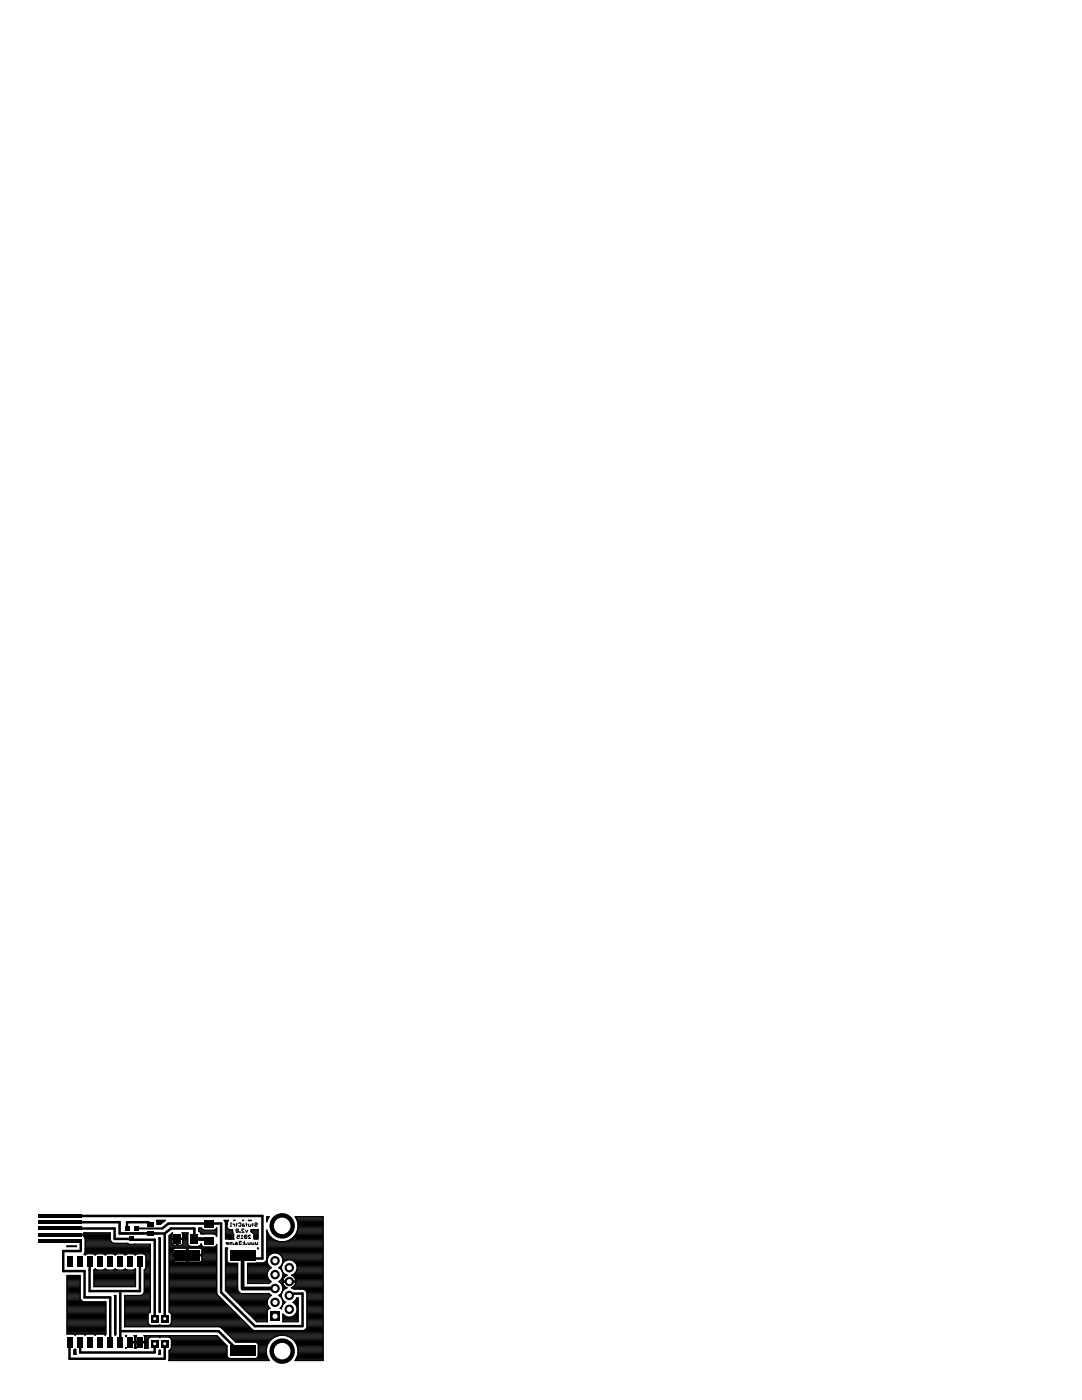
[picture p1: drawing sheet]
<svg xmlns="http://www.w3.org/2000/svg" width="216mm" height="279mm" viewBox="0 0 216 279" stroke-linecap="round" stroke-linejoin="round" font-family="sans-serif">
<g fill="none" stroke="#000" stroke-width=".2">
<path d="M45.6 248.2h-.5l.1-.3 .4 .2-.1 .3h-.3M46 244.7h.2M46.1 248.1v.3M46.1 248.1l.2-.2v.5M46.1 248.1l-.1-.2-.1 .2v.3M46.2 244.1h-.1v.6M46.5 244.3l.3 .2M46.6 248.3l.1 .1zM46.8 244.3v.4M47.1 244.3h.2M47.1 245.4l.1 .5 .4-.1M47.1 245.4l.3-.1 .2 .5"/>
<path d="M47.1 245.4l.5 .4M47.2 244.2l-.1 .5M47.3 246.5h.4v.3l-.2-.1-.2 .1 .1 .4 .3-.1M47.3 247.9l-.3 .2v.3h.3l.1-.1-.1-.1h-.3M47.6 244.2l.1-.1 .4 .1v.4l-.2 .1-.3-.1M47.8 245.8l.1 .1zM47.9 248.1l-.2 .1 .2 .2 .3-.1M47.9 248.1h.1M48.1 247.2h.4M48.2 247.8l-.3-.1-.2 .1 .2 .3M48.5 247.9l.3 .3-.3 .2M48.5 246.7l-.2-.2v.7"/>
<path d="M48.7 245.4l-.1-.1-.4 .1 .5 .5h-.5M48.7 244.3l-.3 .1v.3h.3l.1-.1-.1-.1h-.3M48.8 246.6l.4 .5M48.8 246.6l.1 .6 .3-.1M48.8 246.6l.1-.1 .3 .1v.5M48.8 247.7v.7M49 245.5l.2 .4 .2-.4M49.1 248.3l.1 .1zM49.1 244.4h.2M49.1 244.1l.1 .6M49.5 247.9l.1 .5 .3-.1v-.4M49.6 244.3v.4h.3l.2-.4"/>
<path d="M50 246.6l-.1-.1-.3 .1 .4 .6h-.4M50.2 247.9l.1 .5 .4-.1v-.4M50.3 244.3h.3M50.4 244.2l-.1 .5M50.9 244.2l.1-.1 .3 .1-.1 .2-.3 .1 .1 .2 .3-.1M51 247.9l.1 .5 .3-.1v-.4"/>
</g>
<g fill="#000">
<path d="M7.6 247.3h8.8v.7h-8.8zM7.6 246h8.8v.8h-8.8zM7.6 244.8h8.8v.7h-8.8zM7.6 243.5h8.8v.8h-8.8zM7.6 242.3h8.8v.7h-8.8zM13.5 250.8h1v2h-1zM15.5 250.8h1v2h-1zM17.5 250.8h1v2h-1zM19.5 250.8h1v2h-1zM21.5 250.8h1v2h-1zM23.5 250.8h1v2h-1zM24.9 244.7h.8v.9h-.8z"/>
<path d="M25.5 250.8h1v2h-1zM25.9 246.8h.8v.9h-.8zM26.8 244.7h.8v.9h-.8zM27.5 250.8h1v2h-1zM29.5 245.7h1.2v.8h-1.2zM29.5 243.9h1.2v.8h-1.2zM34.7 246.3h1.4v1.8h-1.4zM34.9 249.5h5v2h-5zM38.1 246.3h1.4v1.8h-1.4zM40.8 246.9h1.8v1.4h-1.8zM40.8 243.5h1.8v1.4h-1.8zM45.9 249.5h5v2h-5z"/>
<path d="M13.5 266.8h1v2h-1zM15.5 266.8h1v2h-1zM17.5 266.8h1v2h-1zM19.5 266.8h1v2h-1zM21.5 266.8h1v2h-1zM23.5 266.8h1v2h-1zM25.5 266.8h1v2h-1zM27.5 266.8h1v2h-1zM30.2 267.5h1.4v1.4h-1.4zM30.2 262.5h1.4v1.4h-1.4zM32.2 262.5h1.4v1.4h-1.4zM32.2 267.5h1.4v1.4h-1.4z"/>
<path d="M45.9 268.5h5v2h-5zM53.9 261.7h1.9v1.9h-1.9z"/>
<circle cx="54.9" cy="259.9" r=".94"/>
<circle cx="54.9" cy="254.4" r=".94"/>
<circle cx="54.9" cy="251.6" r=".94"/>
<circle cx="54.9" cy="257.1" r=".94"/>
<circle cx="56.3" cy="244.6" r="2.54"/>
<circle cx="57.7" cy="253" r=".94"/>
<circle cx="57.7" cy="255.8" r=".94"/>
<circle cx="57.7" cy="258.5" r=".94"/>
<circle cx="56.3" cy="269.6" r="2.54"/>
<circle cx="57.7" cy="261.3" r=".94"/>
</g>
<g fill="none" stroke="#000" stroke-width=".5">
<path d="M11.2 243.9h12.7v2.3h9M12 245.2h10.9v2.1l8 .1v15.8M12 247.7h4.1v2h-3.5v4h4.3v5.2h5.1v8.9M12 242.7h40.4v8.5h-4M18 251.8l-.1 5.9h10l.1-5.9M24 257.7v10.1M27.2 245.2h.1M30.1 244.3h-.5v-.4h-4.3v1.3M30.1 246.1l.1 .1M32.4 245.2l1.2-1h10.5v13.7l6.8 6.8h9.5v-6.5h-2.7M32.9 246.2l1.2-1h4.7v2M32.9 246.2v17"/>
<path d="M14 267.8h-.1v3.4h19v-3M16 267.8v2.1h14.9v-1.7M24 265.7h19.6l4 3.8"/>
</g>
<path d="M27.3 245.2h5.1M30.1 246.1l-6.2 .1M30.2 246.2h1.4M27 267.8h.1" fill="none" stroke="#000" stroke-width=".41"/>
<path d="M38.8 247.2l2.8 .1 .1 .3M48.4 250.5v6.6h6.5M57.7 258.2v.3" fill="none" stroke="#000" stroke-width=".75"/>
<g fill="none" stroke="#000" stroke-width=".25">
<path d="M13.4 248.7h1.8v.1h-1.8zM13.4 254.5h2.6v4.6l.4 .6 .3 .1h4.4v6.5l-.1 .2-.4-.3h-1.2l-.4 .3-.4-.3h-1.2l-.4 .3-.4-.3h-1.2l-.4 .3-.4-.3h-1.2zM13.4 259.1h2.6M13.4 259.9h7.7M13.4 259.7h3.1M13.4 259.5h2.8M13.4 259.3h2.7M13.4 258.9h2.6M13.4 258.6h2.6M13.4 258.4h2.6M13.4 258.2h2.6M13.4 258h2.6"/>
<path d="M13.4 257.8h2.6M13.4 257.6h2.6M13.4 257.3h2.6M13.4 257.1h2.6M13.4 256.9h2.6M13.4 256.7h2.6M13.4 256.5h2.6M13.4 256.3h2.6M13.4 256h2.6M13.4 255.8h2.6M13.4 255.6h2.6M13.4 255.4h2.6"/>
<path d="M13.4 255.2h2.6M13.4 255h2.6M13.4 254.7h2.6M13.4 248.7h1.8M16.8 246v.4h-3.4v.1h3.4v.3M16.8 246.8l.2 .4M16.8 246.8h5.2M16.8 246.5h5.2M16.8 246.3h5.2M16.8 246.1h5.2M16.8 246h5.2v1.4M16.8 246h.1"/>
<path d="M16.8 250.2h13.2M16.9 247h5.1M16.9 250h13.1M17 250.4h.1M17 248.3h8.6M17 247.2v2.6l-.2 .5 .2 .2 .4-.3M17 247.8h5.2M17 248.9h13M17 249.1h13M17 249.8h13M17 249.6h13M17 249.4h13"/>
<path d="M17 248.7h13M17 248.5h13M17 248.1h5.5M17 247.6h5.1M17 247.4h5M17 247.2h5M18.6 250.2l.4 .3 .4-.3M18.7 256.7h8.3M18.7 256.5h8.3M18.7 256.3h8.3M18.7 256h8.3M18.7 255.8h8.3"/>
<path d="M18.7 255.6h8.3M18.7 255.4h8.3M18.7 255.2h8.3M18.7 255h8.3M18.7 254.7h8.3M18.7 254.5h8.3M18.7 254.3h8.3M18.7 254.1h8.3M18.7 253.9h8.3M18.7 253.7h8.3M18.7 253.5h8.3M19 250.4h.1"/>
<path d="M19 253.2h.1M19 253.2l.4 .3M19 253.2l-.3 .3M20.6 250.2l.4 .3 .4-.3M21 250.4h.1M21 253.2h.1M21 253.2l.4 .3M21 253.2l-.4 .3M22 247.4l.4 .6 .3 .1h2.7l.4 .2h4.2v13.5l-.4 .3M22.6 250.2l.4 .3 .4-.3M22.8 258.5h.3v7.8l-.1 .2-.1-.2zM22.8 258.6h.3"/>
<path d="M22.9 259.1h.2M22.9 259.9h.2M22.9 259.7h.2M22.9 259.5h.2M22.9 259.3h.2M22.9 258.9h.2M23 250.4h.1M23 253.2h.1M23 253.2l.4 .3M23 253.2l-.4 .3M24.6 250.2l.4 .3 .4-.3M24.9 259.1h5.1"/>
<path d="M24.9 259.9h5.1M24.9 259.7h5.1M24.9 259.5h5.1M24.9 259.3h5.1M24.9 258.9h5.1M24.9 258.6h5.1M25 250.4h.1M25 253.2h.1M25 253.2l.4 .3M25 253.2l-.4 .3M26.6 250.2l.4 .3 .4-.3M27 250.4h.1"/>
<path d="M27 253.2h.1M27 253.2v3.6h-8.3v-3.3M27 253.2l-.4 .3M28.4 258.4h1.6M28.6 258.2h1.4M28.6 250.2l.5 .5v2.3l-.3 .4v4.4l-.1 .4-.6 .3h-3.2v6.3h18.9l.3 .1 3 3h3.9l.4 .2M28.7 258h1.3M28.8 253.5h1.2M28.8 257.8h1.2M28.8 257.6h1.2M28.8 257.3h1.2M28.8 257.1h1.2"/>
<path d="M28.8 256.9h1.2M28.8 256.7h1.2M28.8 256.5h1.2M28.8 256.3h1.2M28.8 256h1.2M28.8 255.8h1.2M28.8 255.6h1.2M28.8 255.4h1.2M28.8 255.2h1.2M28.8 255h1.2M28.8 254.7h1.2M28.8 254.5h1.2"/>
<path d="M28.8 254.3h1.2M28.8 254.1h1.2M28.8 253.9h1.2M28.8 253.7h1.2M29 250.4h1M29 253.2h1M29.1 250.6h.9M29.1 253h.9M29.1 252.8h.9M29.1 252.6h.9M29.1 252.4h.9M29.1 252.2h.9"/>
<path d="M29.1 251.9h.9M29.1 251.7h.9M29.1 251.5h.9M29.1 251.3h.9M29.1 251.1h.9M29.1 250.9h.9M31.2 243.5h1.8l-1 .8h-.7zM31.3 243.7h1.5M31.3 244.2h.9M31.3 244h1.2M31.7 247h.3v14.8l-.1 .1-.2-.1zM31.7 247.2h.3"/>
<path d="M31.7 253.5h.3M31.7 248.3h.3M31.7 250.2h.3M31.7 247.8h.3M31.7 250h.3M31.7 248.9h.3M31.7 249.1h.3M31.7 259.1h.3M31.7 259.9h.3M31.7 259.7h.3M31.7 259.5h.3M31.7 259.3h.3"/>
<path d="M31.7 258.9h.3M31.7 258.6h.3M31.7 258.4h.3M31.7 258.2h.3M31.7 258h.3M31.7 257.8h.3M31.7 257.6h.3M31.7 257.3h.3M31.7 257.1h.3M31.7 256.9h.3M31.7 256.7h.3M31.7 256.5h.3"/>
<path d="M31.7 256.3h.3M31.7 256h.3M31.7 255.8h.3M31.7 255.6h.3M31.7 255.4h.3M31.7 255.2h.3M31.7 255h.3M31.7 254.7h.3M31.7 254.5h.3M31.7 254.3h.3M31.7 254.1h.3M31.7 253.9h.3"/>
<path d="M31.7 253.7h.3M31.7 253.2h.3M31.7 253h.3M31.7 252.8h.3M31.7 252.6h.3M31.7 252.4h.3M31.7 252.2h.3M31.7 251.9h.3M31.7 251.7h.3M31.7 251.5h.3M31.7 251.3h.3M31.7 251.1h.3"/>
<path d="M31.7 250.9h.3M31.7 250.6h.3M31.7 250.4h.3M31.7 249.8h.3M31.7 249.6h.3M31.7 249.4h.3M31.7 248.7h.3M31.7 248.5h.3M31.7 248.1h.3M31.7 247.6h.3M31.7 247.4h.3M33.7 253.5h9.5"/>
<path d="M33.7 248.3h.6M33.7 250.2h.8M33.7 247.8h.6M33.7 250h.8M33.7 248.9h9.5M33.7 249.1h1.1M33.7 259.1h10.3M33.7 259.9h11.2M33.7 259.7h11M33.7 259.5h10.8M33.7 259.3h10.5M33.7 258.9h10.1"/>
<path d="M33.7 258.6h9.9M33.7 258.4h9.7M33.7 258.2h9.6M33.7 258h9.5M33.7 257.8h9.5M33.7 257.6h9.5M33.7 257.3h9.5M33.7 257.1h9.5M33.7 256.9h9.5M33.7 256.7h9.5M33.7 256.5h9.5M33.7 256.3h9.5"/>
<path d="M33.7 256h9.5M33.7 255.8h9.5M33.7 255.6h9.5M33.7 255.4h9.5M33.7 255.2h9.5M33.7 255h9.5M33.7 254.7h9.5M33.7 254.5h9.5M33.7 254.3h9.5M33.7 254.1h9.5M33.7 253.9h9.5M33.7 253.7h9.5"/>
<path d="M33.7 253.2h9.5M33.7 253h9.5M33.7 252.8h9.5M33.7 252.6h9.5M33.7 252.4h9.5M33.7 252.2h9.5M33.7 251.9h9.5M33.7 251.7h.9M33.7 251.5h.8M33.7 251.3h.8M33.7 251.1h.8M33.7 250.9h.8"/>
<path d="M33.7 250.6h.8M33.7 250.4h3.6M33.7 249.8h.8M33.7 249.6h.8M33.7 249.4h.9M33.7 248.7h4.1M33.7 248.5h.8M33.7 248.1h.6M33.7 247.6h.6M33.7 247.4h.6M33.7 247.2h1.6M33.7 247h.6"/>
<path d="M33.7 246.8h.6M33.8 246.5h.5M34.1 246.3h.2M34.3 248.3v-.9h2.2l-.1 .9M34.3 246.1h.1M34.4 246h.1M34.4 246l-.7 .6v15.2l.4 .3M34.4 246l-.1 1.1h1v1.4h-.7l-.3-.2M34.6 249.3l-.1 1.1h5.8v-1.1M34.6 251.7l-.1-1.1h5.8l-.1 1.1M34.8 249.1l-.2 .2M34.8 249.1h5.3"/>
<path d="M35.3 248.3h.2M35.3 247.8h.2M35.3 248.5h.2M35.3 248.1h.2M35.3 247.6h.2M35.3 247.4h.2M35.5 247.2h2M36.2 248.5h1.4M36.4 246.1h1.1M36.4 248.3l-.2 .2M36.4 248.3h1.1M36.5 247.8h1"/>
<path d="M36.5 248.1h1M36.5 247.6h1M36.5 247.4h1M36.5 247h1M36.5 246.8h1M36.5 246.5h1M36.5 246.3h1M37.3 250.2h.2M37.3 250h.2M37.3 249.1v2.8h-2.4l-.3-.2M37.3 251.7h.2M37.3 251.5h.2"/>
<path d="M37.3 251.3h.2M37.3 251.1h.2M37.3 250.9h.2M37.3 250.6h.2M37.3 249.8h.2M37.3 249.6h.2M37.3 249.4h.2M37.5 248.3v-2.3h-1.2l.2 1.1h-1v1.4h.7M37.5 248.3l.1 .2M37.5 249.1v2.8h2.5l.2-.2M37.5 250.4h5.7M37.6 248.5l.4 .3h1.6l.4-.3"/>
<path d="M39.7 245.7h3.5M39.7 245.5h.9M39.7 245.2h.6M39.7 248.7h.7M39.9 245.9h3.3M40 248.5h.2M40 248.5l.2-.2a.61 .61 0 0 0 .5 .6M40 249.1h3.2M40.1 249.1l.2 .2M40.1 246.1h3.1M40.2 251.7h3M40.3 249.4h2.9"/>
<path d="M40.3 245.2l-.1-.1h-.5v.6l.3 .3 .1 .3h2.6l.4 .2M40.3 245.2l.4 .3h2l.4-.3M40.3 250.2h2.9M40.3 250h2.9M40.3 251.5h2.9M40.3 251.3h2.9M40.3 251.1h2.9M40.3 250.9h2.9M40.3 250.6h2.9M40.3 249.8h2.9M40.3 249.6h2.9M42.7 248.9l.5-.5v9.7l.2 .3"/>
<path d="M42.8 245.5h.4M42.9 246.3h.3M43.1 248.7h.1M43.1 245.2h.1M43.1 245.2l.1-.1v1.7l-.1-.3M43.2 246.5h.1M43.2 248.5h.1M43.4 258.4l7 7 .3 .1M44.9 243.7h.6M45 244h.4M45 253.5h2.4M45 257.6l6.2 6.2h2.1v-2.2"/>
<path d="M45 250.2h.3M45 250h.3M45 249.1h.4M45 257.3h2.4M45 257.1h2.4M45 256.9h2.4M45 256.7h2.4M45 256.5h2.4M45 256.3h2.4M45 256h2.4M45 255.8h2.4M45 255.6h2.4"/>
<path d="M45 255.4h2.4M45 255.2h2.4M45 255h2.4M45 254.7h2.4M45 254.5h2.4M45 254.3h2.4M45 254.1h2.4M45 253.9h2.4M45 253.7h2.4M45 253.2h2.4M45 253h2.4M45 252.8h2.4"/>
<path d="M45 252.6h2.4M45 252.4h2.4M45 252.2h2.4M45 251.9h.5M45 251.7h.3M45 251.5h.3M45 251.3h.3M45 251.1h.3M45 250.9h.3M45 250.6h.3M45 250.4h.3M45 249.8h.3"/>
<path d="M45 249.6h.3M45 249.4h.3M45 247.2h1.6M45 247h1.6M45 246.8h1.6M45 246.5h1.6M45 246.3h1.6M45 246.1h1.5M45 245.9h1.4M45 245.7h1.4M45 245.5h1.4M45 245.2h.5"/>
<path d="M45 245h.3M45 244.8h.3M45 244.6h.3M45 244.4h.3M45 244.2h.4M45 257.6h2.5M45.2 257.8h2.4M45.3 244.6a.72 .72 0 0 0 .5 .8h.6l.2 1.3M45.3 249.4l.1 2.5 .4 .2h1.6v5.2M45.4 244.3l-.1 .3M45.4 243.9l.2-.4h-.9l.3 .5v3.3l.8-.1M45.4 244.3h.1"/>
<path d="M45.4 243.9v.4M45.4 249.1l-.1 .3M45.4 249.1l-.4-.1v8.6M45.4 258h2.4M45.6 258.2h8.1M45.8 247.2h.1M45.9 258.4h8M46.1 258.6h7.9M46.1 247.2h.1M46.3 258.9h7.4M46.5 259.1h7M46.6 247.2l.1 .1-.9-.1"/>
<path d="M46.6 246.7v.5M46.6 246.7h.1M46.7 243.5h.2zM46.7 259.3h6.8M46.8 243.6h.1M46.9 259.5h6.5M47.2 259.7h6.1M47.4 259.9h5.9M47.4 257.3l.4 .7M47.8 258l.4 .1h5.5l.4 .4a1.55 1.55 0 0 0-.5 2.3M48.4 243.5h.2zM48.5 243.6h.1"/>
<path d="M49.4 253.5h4.2M49.4 256h4.4M49.4 255.8h4.6M49.4 255.6h4.5M49.4 255.4h4.3M49.4 255.2h4.1M49.4 255h4M49.4 254.7h3.9M49.4 254.5h3.9M49.4 254.3h3.9M49.4 254.1h3.9M49.4 253.9h4"/>
<path d="M49.4 253.7h4.1M49.4 253.2h4.4M49.4 253h4.7M49.4 252.8h4.5M49.4 252.6h4.3M49.4 252.4h4.1M49.4 252.2h4M49.6 243.5h.5zM50 243.6h.1M50.1 245.7v.1a.85 .85 0 0 1 .6 1M50.1 245.7h1.4M50.1 245.5h1.4"/>
<path d="M50.1 245.4h1.4v1.8h-.8v-.4M50.1 245.4h.1M50.1 245.4v.3M50.3 245.9h1.2M50.5 246.1h1M50.6 246.3h.9M50.7 247h.8M50.7 246.8h.8M50.7 247.2h.8M50.7 246.5h.8M50.8 247.2h.1M51.4 249.1l.1 .2z"/>
<path d="M51.4 249.1h.1M52.8 251.9h.5M53.1 251.7h.2M53.2 251.5h.1M53.2 242.8h.5l-.5 1zM53.2 248.3h11.3M53.2 250.2h1M53.2 247.8h11.3M53.2 250h11.3M53.2 248.9h11.3M53.2 249.1h11.3M53.2 243.5h.1"/>
<path d="M53.2 251.3h.1M53.2 251.1h.2M53.2 250.9h.3M53.2 250.6h.4M53.2 250.4h.6M53.2 249.8h11.3M53.2 249.6h11.3M53.2 249.4h11.3M53.2 248.7h11.3M53.2 248.5h11.3M53.2 248.1h11.3M53.2 247.6h2"/>
<path d="M53.2 247.4h1.6M53.2 247.2h1.2M53.2 247h1M53.2 246.8h.7M53.2 246.5h.5M53.2 246.3h.4M53.2 246.1h.3M53.2 245.9h.2M53.2 245.7h.1M53.2 243.7h.1M53.2 243.3h.2M53.2 243.1h.3"/>
<path d="M53.2 242.9h.5M53.3 251.3a1.53 1.53 0 0 0 .8 1.7 1.56 1.56 0 0 0 0 2.8h-.1M53.4 245.9l-.2-.4v5.8l-.3 .6-.4 .1-3.1 .1v4h4.3l.3-.3M53.4 245.9l.4 .7 .6 .6M54.4 247.2l.7 .4 .8 .2M54.6 250l-.6 .3-.4 .4-.3 .6M55.2 250l.6 .3 .4 .4 .3 .6M55.6 250.2h8.9M55.7 253h.5M55.8 255.8l.4 .5M55.8 255.8h1.8M55.8 258.6h.4"/>
<path d="M55.8 258.4h.4M55.9 255.6h.5M55.9 252.8h.3M55.9 250.4h8.6M56 253.2h.2M56 256h.4M56 258.9h.2M56 258.2h.2M56.1 255.4h.4M56.1 252.6h.1M56.1 250.6h8.4M56.2 258.8l.3 .8v.6l-.3 .8"/>
<path d="M56.2 258.2v.6M56.2 253.5h.1M56.2 256.3l.3 .5v.7l-.3 .7M56.2 258l-.6 .5 .7 .6M56.2 256.3h.3M56.2 258h.1M56.2 255.2h.3M56.3 252.4h.1M56.3 250.9h8.2M56.3 253.7h.1M56.3 256.5h.3M56.3 259.3h.1"/>
<path d="M56.3 257.8h.1M56.3 255h.4M56.4 252.2h.1M56.4 251.1h8.1M56.4 253.9h.1M56.4 256.7h.4M56.4 253.9a1.6 1.6 0 0 1 1.3-2.5 1.6 1.6 0 0 1 1.4 2.5M56.4 259.4l.6 .5-.6 .5M56.4 253.9l.4 .4M56.4 259.5h.1M56.4 257.6h.1M56.4 254.7h.5"/>
<path d="M56.4 256.1l.1 .2M56.4 251.9h.2M56.5 251.3h8M56.5 251.3a1.53 1.53 0 0 1-.9 1.7 1.56 1.56 0 0 1 0 2.8h.2M56.5 259.9h.4M56.5 259.7h.2M56.5 257.3h.2M56.5 257.1h.5M56.5 256.9h.6M56.5 254.5h.7M56.5 254.3h.3M56.5 254.1h.1"/>
<path d="M56.5 251.7h.3M56.5 251.5h.7M56.5 256.3l.1 .2M56.6 256.5l.7 .5-.5 .2-.4 .4M56.8 254.3l.5 .2-.4 .3M56.9 254.8l-.5 .8h1.2v.3h-1.2v.2M57.4 247.6h7.1M57.9 255.8h6.6M57.9 247.4h6.6M58.2 254.5h6.3M58.2 251.5h6.3M58.2 247.2h6.3"/>
<path d="M58.4 256.9h6.1M58.4 256.9l-.2 .1 .5 .3h1.8l.4 .1 .3 .6M58.4 257.1h6.1M58.5 247h6M58.5 259.9h1M58.6 254.7h5.9M58.6 254.8l.4 .8h-1.1v.3h1.1v.2M58.6 254.3l-.5 .2 .5 .3M58.6 254.3h5.9M58.7 256.7h5.8M58.7 251.7h5.8M58.7 246.8h5.8"/>
<path d="M58.8 259.7h.7M58.8 255h5.7M58.8 254.1h5.7M58.8 256.5h5.7M58.9 256.5l-.5 .4M58.9 246.5h5.6M58.9 251.9h5.6M58.9 255.2h5.6M58.9 242.9h5.6M58.9 256.3v.2M59 256.3h5.5M59 259.5h.5"/>
<path d="M59 246.3h5.5M59 255.4h5.5M59 256.1l-.1 .2M59 256h5.5M59 255.6h5.5M59.1 253.9l-.5 .4M59.1 253.9h5.4M59.1 243.1h5.4M59.1 252.2h5.4M59.1 259.3h.4M59.1 246.1h5.4M59.1 253.7h5.4"/>
<path d="M59.2 252.4h5.3M59.2 243.3h5.3M59.2 259.1l.3-.1v4.8h-3.1l.1-1.6a1.58 1.58 0 0 0 2.4 .2 1.58 1.58 0 0 0-.4-2.5l.6-.5zM59.2 253.5h5.3M59.2 245.9h5.3M59.3 252.6h5.2M59.3 245.9a3.1 3.1 0 0 0-.4-3.1h5.6v28.7h-5.6l.4-.6 .2-.8M59.3 245.9a3.2 3.2 0 0 1-2.6 1.9M59.3 243.5h5.2M59.3 253.2h5.2M59.3 253h5.2M59.3 252.8h5.2"/>
<path d="M59.3 245.7h5.2M59.3 243.7h5.2M59.4 245.5h5.1M59.4 244h5.1M59.4 245.2h5.1M59.5 244.2h5M59.5 245h5M59.5 244.8h5M59.5 244.6h5M59.5 244.4h5M60.7 257.3h3.8M61 257.6h3.5"/>
<path d="M61.2 257.8h3.3M61.2 258h3.3M61.2 258v6.8l-.3 .6-.4 .1M61.2 259.1h3.3M61.2 259.9h3.3M61.2 259.7h3.3M61.2 259.5h3.3M61.2 259.3h3.3M61.2 258.9h3.3M61.2 258.6h3.3M61.2 258.4h3.3M61.2 258.2h3.3"/>
<path d="M13.4 264.5h7.7M13.4 265.5h7.7M13.4 266.2h7.7M13.4 266h7.7M13.4 265.8h7.7M13.4 265.3h7.7M13.4 265.1h7.7M13.4 264.9h7.7M13.4 264.7h7.7M13.4 264.2h7.7M13.4 264h7.7M13.4 263.8h7.7"/>
<path d="M13.4 263.6h7.7M13.4 263.4h7.7M13.4 263.2h7.7M13.4 263h7.7M13.4 262.7h7.7M13.4 262.5h7.7M13.4 262.3h7.7M13.4 262.1h7.7M13.4 261.9h7.7M13.4 261.7h7.7M13.4 261.4h7.7M13.4 261.2h7.7"/>
<path d="M13.4 261h7.7M13.4 260.8h7.7M13.4 260.6h7.7M13.4 260.4h7.7M13.4 260.1h7.7M13.4 266.2h.1M14.7 269.4v.9h.5l-.1-.2M14.7 269.4l.3-.2 .1 .2v.7M14.7 270.1h.4M14.7 269.9h.4M14.7 269.6h.4M14.7 269.4h.4"/>
<path d="M15 266.4h.1M17 266.4h.1M19 266.4h.1M21 266.4h.1M22.9 264.5h.2M22.9 265.5h.2M22.9 266.2h.2M22.9 266h.2M22.9 265.8h.2M22.9 265.3h.2M22.9 265.1h.2M22.9 264.9h.2"/>
<path d="M22.9 264.7h.2M22.9 264.2h.2M22.9 264h.2M22.9 263.8h.2M22.9 263.6h.2M22.9 263.4h.2M22.9 263.2h.2M22.9 263h.2M22.9 262.7h.2M22.9 262.5h.2M22.9 262.3h.2M22.9 262.1h.2"/>
<path d="M22.9 261.9h.2M22.9 261.7h.2M22.9 261.4h.2M22.9 261.2h.2M22.9 261h.2M22.9 260.8h.2M22.9 260.6h.2M22.9 260.4h.2M22.9 260.1h.2M23 266.4h.1M24.9 264.5h5M24.9 264.7h24.7"/>
<path d="M24.9 264.2h4.7M24.9 264h4.6M24.9 263.8h4.6M24.9 263.6h4.6M24.9 263.4h4.6M24.9 263.2h4.6M24.9 263h4.6M24.9 262.7h4.6M24.9 262.5h4.6M24.9 262.3h4.6M24.9 262.1h4.7M24.9 261.9h5"/>
<path d="M24.9 261.7h5.1M24.9 261.4h5.1M24.9 261.2h5.1M24.9 261h5.1M24.9 260.8h5.1M24.9 260.6h5.1M24.9 260.4h5.1M24.9 260.1h5.1M25.1 266.5h.2l-.2 .3zM25.1 266.6h.1M25.1 269h.1M25.1 268.9v.1"/>
<path d="M26 267.8h1M26 267.8h.1M26.1 267.9h1.8M26.8 266.6h.4M26.8 269h.4M26.9 269h.2M26.9 266.8h.2M26.9 268.8h.2M26.9 268.6h.2M26.9 268.4h.2M26.9 268.1h.2M26.9 267.7h.2"/>
<path d="M26.9 267.5h.2M26.9 267.3h.2M26.9 267.1h.2M27.2 266.6l-.5-.1 .2 .3v.9h-.8v.3h.8v1M27.2 266.6l-.1 1.1h.8v.3h-.8v1M28.1 267.9h1.4M28.8 266.6h14.5M28.8 269h.7M28.9 269h.6M28.9 266.8h14.7M28.9 268.8h.6M28.9 268.6h.6"/>
<path d="M28.9 268.4h.6M28.9 268.1h.6M28.9 267.7h.6M28.9 267.5h.6M28.9 267.3h.7M28.9 267.1h.8M29.5 269h.1M29.6 264.2l.4 .3h3.7l.4-.3M29.6 262.1v2.1M30 266.8l-.5 .5v1.7M31.7 266.8h.3M31.7 269.5h.3v.8h-.3z"/>
<path d="M31.7 270.1h.3M31.7 269.9h.3M31.7 269.6h.3M31.7 261.7h.3M31.7 261.4h.3M31.7 261.2h.3M31.7 261h.3M31.7 260.8h.3M31.7 260.6h.3M31.7 260.4h.3M31.7 260.1h.3M31.8 264.5h.1"/>
<path d="M31.8 261.9h.1M33.7 266.8l.5 .5-.1 1.9M33.7 271.4h19.9M33.7 270.3h11.6M33.7 271.2h19.8M33.7 270.9h11.8M33.7 270.7h11.6M33.7 270.5h11.6M33.7 270.1h11.6M33.7 269.9h11.6M33.7 269.6h11.6M33.7 261.7h12.9"/>
<path d="M33.7 261.4h12.7M33.7 261.2h12.5M33.7 261h12.3M33.7 260.8h12.1M33.7 260.6h11.8M33.7 260.4h11.6M33.7 260.1h11.4M33.8 264.5h15.6M33.8 261.9h13M33.9 269.4h11.4M34.1 267.1h9.7M34.1 264.2h15.1"/>
<path d="M34.1 262.1h13M34.1 269.2l-.4 .3v2h20l-.3-.6-.3-.8M34.1 262.1v2.1M34.1 269.2h11.2M34.2 267.3h9.8M34.2 264h14.8M34.2 262.3h13.1M34.2 269h11.1M34.2 268.8h11.1M34.2 268.6h11.1M34.2 268.4h10.9M34.2 268.1h10.6"/>
<path d="M34.2 267.9h10.4M34.2 267.7h10.2M34.2 267.5h10M34.2 263.8h14.6M34.2 263.6h14.4M34.2 263.4h14.1M34.2 263.2h13.9M34.2 263h13.7M34.2 262.7h13.5M34.2 262.5h13.3M44 264.9h5.9M44.3 265.1h5.8"/>
<path d="M44.5 265.3h5.8M44.7 265.5h19.8M45 265.8h19.5M45.2 266h19.3M45.3 268.6l-2-2.1h-14.6l.2 .3v.9h-.8v.3h.8v1M45.4 266.2h19.1M45.6 266.4h18.9M45.8 266.6h9.6M46 266.8h8.8M46.2 267.1h8.3M46.5 267.3h7.7M46.7 267.5h7.3"/>
<path d="M46.9 267.7h6.9M47.6 260.1h5.7M47.8 260.4h5.6M48 260.6h5.5M48.2 260.8h5.4M48.5 261h5.3M48.7 261.2h4.9M48.9 261.4h4.5M49.1 261.7h4.2M49.3 261.9h4M49.5 262.1h3.8M49.7 262.3h3.6"/>
<path d="M50 262.5h3.3M50.2 262.7h3.1M50.4 263h2.9M50.6 263.2h2.7M50.8 263.4h2.5M51 263.6h2.3M51.2 267.9h2.4M51.3 270.9h2.1M51.4 268.1h2.1M51.4 268.1l.1 2.5-.5 .5-5.4-.1-.3-.4v-2M51.5 270.7h1.8M51.5 268.4h1.9"/>
<path d="M51.5 270.3h1.7M51.5 270.5h1.8M51.5 270.1h1.6M51.5 269.9h1.6M51.5 269.6h1.6M51.5 269.4h1.6M51.5 269.2h1.6M51.5 269h1.7M51.5 268.8h1.8M51.5 268.6h1.8M53.1 269.2v.9M53.6 260.8l.3 .3-.3 .1-.3 .4"/>
<path d="M53.8 267.7l-.4 .7-.3 .8M53.8 267.7a3.2 3.2 0 0 1 5 0M56 261h.2M56.2 260.8l-.3 .3 .3 .1v-.2M56.2 260.8h.1M56.3 260.6h.1M56.4 260.4h.1M56.5 263.6h3M56.5 263.4h3M56.5 263.2h3M56.5 263h3M56.5 262.7h.6"/>
<path d="M56.5 262.5h.2M56.5 262.3h.1M56.5 260.1h.2M57.3 266.6h7.2M57.8 266.8h6.7M58.1 267.1h6.4M58.3 262.7h1.2M58.4 267.3h6.1M58.6 267.5h5.9M58.7 262.5h.8M58.8 260.1h.7M58.8 267.7h5.7"/>
<path d="M58.8 267.7l.5 .7 .2 .8M58.9 262.3h.6M59 267.9h5.5M59 271.4h5.5M59 260.4h.5M59.1 268.1h5.4M59.1 271.2h5.4M59.1 262.1h.4M59.1 260.6h.4M59.2 261.9h.3M59.2 260.8h.3M59.2 268.4h5.3"/>
<path d="M59.2 270.9h5.3M59.3 261.7h.2M59.3 261.4h.2M59.3 261.2h.2M59.3 261h.2M59.3 268.6h5.2M59.3 270.7h5.2M59.4 268.8h5.1M59.4 270.5h5.1M59.4 269h5.1M59.4 270.3h5.1M59.5 269.2h5"/>
<path d="M59.5 270.1h5M59.5 269.2v.9M59.5 269.9h5M59.5 269.6h5M59.5 269.4h5M61 265.3h3.5M61.1 265.1h3.4M61.2 264.9h3.3M61.2 264.5h3.3M61.2 264.7h3.3M61.2 264.2h3.3M61.2 264h3.3"/>
<path d="M61.2 263.8h3.3M61.2 263.6h3.3M61.2 263.4h3.3M61.2 263.2h3.3M61.2 263h3.3M61.2 262.7h3.3M61.2 262.5h3.3M61.2 262.3h3.3M61.2 262.1h3.3M61.2 261.9h3.3M61.2 261.7h3.3M61.2 261.4h3.3"/>
<path d="M61.2 261.2h3.3M61.2 261h3.3M61.2 260.8h3.3M61.2 260.6h3.3M61.2 260.4h3.3M61.2 260.1h3.3"/>
</g>
<path d="M47.6 269.5h.8" fill="none" stroke="#000" stroke-width="1"/>
<g fill="#fff">
<circle cx="54.9" cy="262.7" r=".51"/>
<circle cx="54.9" cy="259.9" r=".51"/>
<circle cx="54.9" cy="257.1" r=".51"/>
<circle cx="54.9" cy="254.4" r=".51"/>
<circle cx="54.9" cy="251.6" r=".51"/>
<circle cx="57.7" cy="261.3" r=".51"/>
<circle cx="57.7" cy="258.5" r=".51"/>
<circle cx="57.7" cy="255.8" r=".51"/>
<circle cx="57.7" cy="253" r=".51"/>
<circle cx="56.3" cy="269.6" r="1.65"/>
<circle cx="56.3" cy="244.6" r="1.65"/>
<circle cx="30.9" cy="268.2" r=".3"/>
<circle cx="30.9" cy="263.2" r=".3"/>
<circle cx="32.9" cy="263.2" r=".3"/>
<circle cx="32.9" cy="268.2" r=".3"/>
</g>
</svg>
